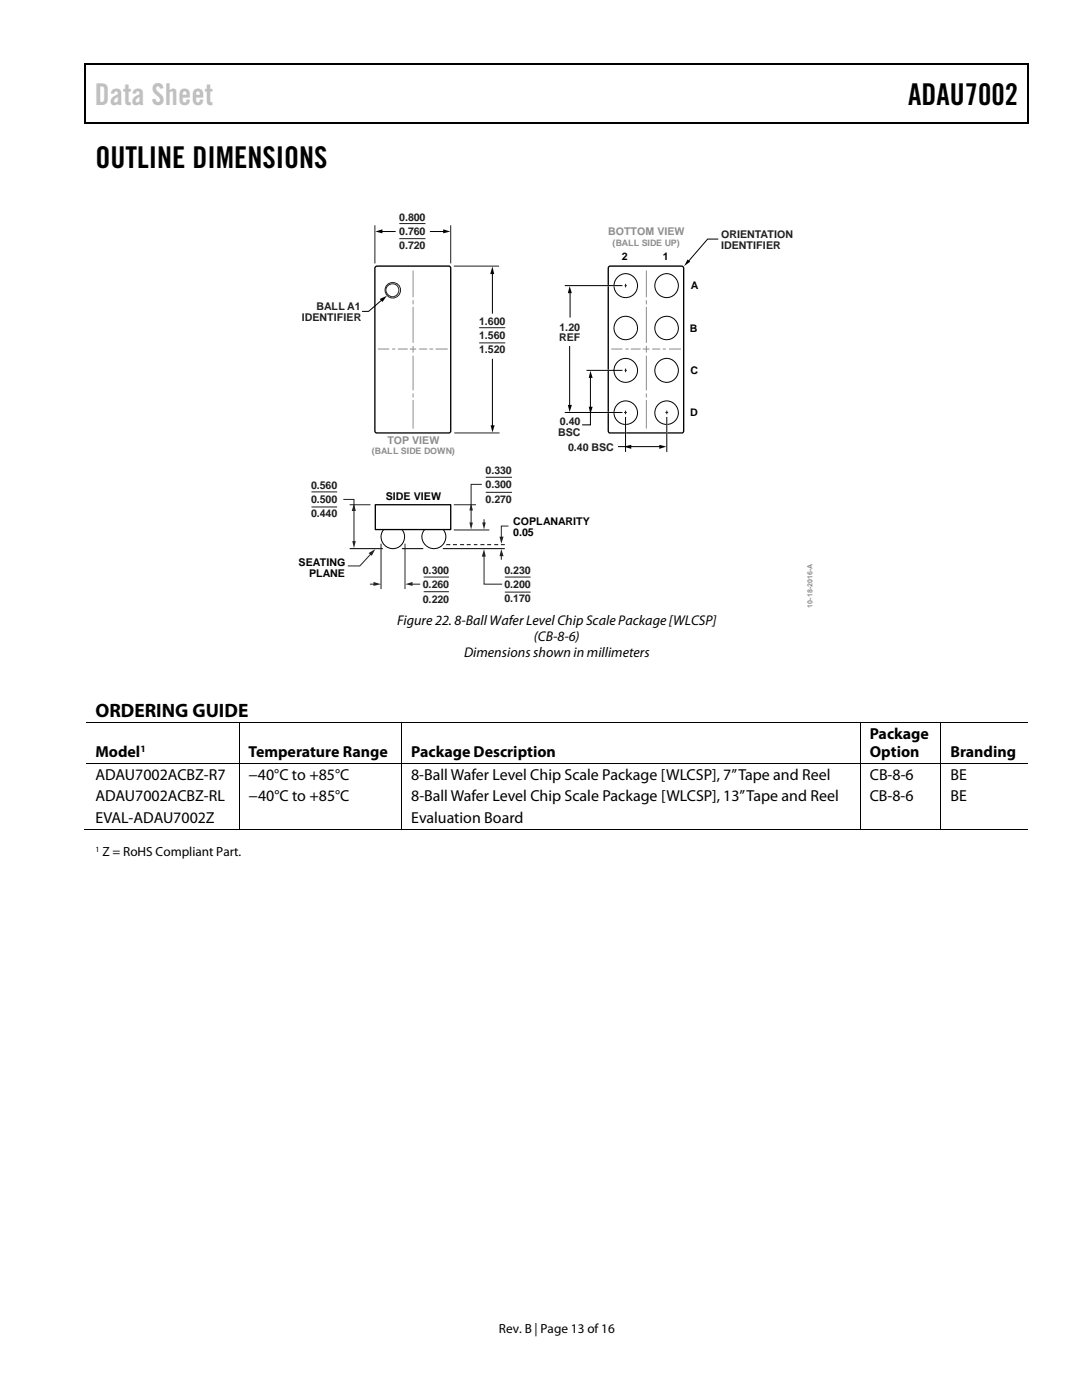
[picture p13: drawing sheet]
<svg xmlns="http://www.w3.org/2000/svg" width="216mm" height="279mm" viewBox="0 0 216 279" stroke-linecap="round" stroke-linejoin="round" font-family="sans-serif">
<defs><g id="words">
<text font-size="6" fill="#c0c0c0" x="18.9" y="21">Data Sheet</text>
<g font-size="6">
<text x="181.2" y="21">ADAU7002</text>
<text x="19" y="33.6">OUTLINE DIMENSIONS</text>
</g>
<text font-size="3.9" x="19" y="143.2">ORDERING GUIDE</text>
<g font-size="3.2">
<text x="173.5" y="147.5">Package</text>
<text x="19" y="151.1">Model</text>
<text x="19" y="155.6">ADAU7002ACBZ-R7</text>
<text x="49.6" y="155.6">−40°C to +85°C</text>
<text x="49.6" y="151.1">Temperature Range</text>
<text x="82" y="155.6">8-Ball Wafer Level Chip Scale Package [WLCSP], 7” Tape and Reel</text>
<text x="82.1" y="151.1">Package Description</text>
<text x="173.5" y="151.1">Option</text>
<text x="173.6" y="155.6">CB-8-6</text>
<text x="189.6" y="151.1">Branding</text>
<text x="189.6" y="155.6">BE</text>
<text x="19" y="159.9">ADAU7002ACBZ-RL</text>
<text x="49.6" y="159.9">−40°C to +85°C</text>
<text x="82.1" y="159.9">8-Ball Wafer Level Chip Scale Package [WLCSP], 13” Tape and Reel</text>
<text x="173.6" y="159.9">CB-8-6</text>
<text x="189.6" y="159.9">BE</text>
<text x="19" y="164.2">EVAL-ADAU7002Z</text>
<text x="82.1" y="164.2">Evaluation Board</text>
</g>
<g font-size="2.8">
<text x="79.2" y="124.8">Figure 22. 8-Ball Wafer Level Chip Scale Package [WLCSP]</text>
<text x="92.6" y="131.2">Dimensions shown in millimeters</text>
<text x="106.6" y="128">(CB-8-6)</text>
</g>
<g font-size="2.6">
<text x="20.4" y="170.9">Z = RoHS Compliant Part.</text>
<text x="99.5" y="266">Rev. B | Page 13 of 16</text>
</g>
<g font-size="2.1" fill="#221e1f">
<text x="79.7" y="44">0.800</text>
<text x="79.7" y="46.9">0.760</text>
<text x="143.9" y="47.5">ORIENTATION</text>
<text x="79.7" y="49.7">0.720</text>
<text x="143.9" y="49.6">IDENTIFIER</text>
<text x="60.2" y="64.1">IDENTIFIER</text>
<text x="63.2" y="62">BALL A1</text>
<text x="95.6" y="64.8">1.600</text>
<text x="111.6" y="66">1.20</text>
<text x="95.6" y="67.6">1.560</text>
<text x="95.6" y="70.5">1.520</text>
<text x="111.6" y="68.1">REF</text>
<text x="111.4" y="87">BSC</text>
<text x="111.7" y="84.9">0.40</text>
<text x="96.9" y="94.6">0.330</text>
<text x="113.3" y="90">0.40 BSC</text>
<text x="62.1" y="97.6">0.560</text>
<text x="62.1" y="100.4">0.500</text>
<text x="96.9" y="97.5">0.300</text>
<text x="96.9" y="100.3">0.270</text>
<text x="62.1" y="103.3">0.440</text>
<text x="84.4" y="114.6">0.300</text>
<text x="84.4" y="117.4">0.260</text>
<text x="100.7" y="114.6">0.230</text>
<text x="100.7" y="117.4">0.200</text>
<text x="84.4" y="120.2">0.220</text>
<text x="100.7" y="120.2">0.170</text>
</g>
<g font-size="2.1" fill="#8d8d8d">
<text x="121.3" y="46.9">BOTTOM VIEW</text>
<text x="77.3" y="88.6">TOP VIEW</text>
</g>
<g font-size="2.1">
<text x="124.1" y="51.9">2</text>
<text x="132.3" y="51.9">1</text>
<text x="137.9" y="57.7">A</text>
<text x="137.7" y="66.2">B</text>
<text x="137.8" y="74.7">C</text>
<text x="137.7" y="83.1">D</text>
<text x="77" y="99.9">SIDE VIEW</text>
<text x="102.4" y="104.8">COPLANARITY</text>
<text x="102.4" y="107">0.05</text>
<text x="59.6" y="113">SEATING</text>
<text x="61.7" y="115.1">PLANE</text>
</g>
<text font-size="1.9" x="28" y="150.1">1</text>
<g font-size="1.8" fill="#8d8d8d">
<text x="122.2" y="49.1">(BALL SIDE UP)</text>
<text x="74.2" y="90.7">(BALL SIDE DOWN)</text>
</g>
<text font-size="1.6" x="19" y="170">1</text>
<text font-size="1.4" fill="#8d8d8d" x="162.1" y="121.3" transform="rotate(-90 162.1 121.3)">10-18-2016-A</text>
</g></defs>
<path d="M16.9 12.7h.2v1h-.2zM205.1 12.7h.2v1h-.2zM205.1 12.7h.2v.3h-.2zM82.3 24.4h.2v.3h-.2zM205.1 24.4h.2v.3h-.2z" fill="#000"/>
<path d="M16.9 12.8h188.2M17 13.7v11M205.2 13.7v11M205.1 24.5h-188.2" fill="none" stroke="#000" stroke-width=".25"/>
<g fill="none" stroke="#000" stroke-width=".2">
<circle cx="78.4" cy="107.1" r="2.35"/>
<circle cx="86.6" cy="107.2" r="2.37"/>
</g>
<g fill="none" stroke="#221e1f" stroke-width=".2">
<path d="M74.8 45v7.6M79.7 44.6h5.2M79.7 47.6h5.2M89.9 45v7.6M95.6 65.4h5.2M95.6 68.4h5.2M62.1 98.2h5.2M96.9 95.2h5.3M96.9 98.3h5.3M62.1 101.2h5.2M84.5 115.2h5.1M84.5 118.1h5.1"/>
<path d="M100.7 115.2h5.2M100.7 118.2h5.2"/>
</g>
<path d="M85.8 46.2h2.9" fill="none" stroke="#020202" stroke-width=".2"/>
<path d="M88.4 45.8l1.5 .4-1.5 .4z" fill="#020202"/>
<path d="M76 46.2h3" fill="none" stroke="#020202" stroke-width=".2"/>
<path d="M74.9 46.2l1.4-.4v.8z" fill="#020202"/>
<path d="M90.6 53.1h9M90.7 86.4h9" fill="none" stroke="#221e1f" stroke-width=".2"/>
<path d="M98.3 54.4v8.2" fill="none" stroke="#020202" stroke-width=".2"/>
<path d="M98.3 53.2l.3 1.5h-.8z" fill="#020202"/>
<path d="M98.3 71.6v13.6" fill="none" stroke="#020202" stroke-width=".2"/>
<path d="M97.9 84.9h.8l-.4 1.4z" fill="#020202"/>
<path d="M113.7 58.3v5.1" fill="none" stroke="#020202" stroke-width=".2"/>
<path d="M113.7 57.1l.4 1.4h-.8z" fill="#020202"/>
<path d="M113.7 69v12.1" fill="none" stroke="#020202" stroke-width=".2"/>
<path d="M113.3 80.8h.8l-.4 1.4z" fill="#020202"/>
<path d="M75.2 60.7l-.7 .6" fill="none" stroke="#fff" stroke-width=".27"/>
<path d="M76.2 59.8l-2.6 2.3h-1.4M117.8 75.1v6.3M117.8 81.8v3h-1.7M123.3 89.1h2M125.7 89.1h6.1" fill="none" stroke="#000" stroke-width=".2"/>
<path d="M75.8 59.7l1.4-.7-.9 1.3zM117.8 74l.5 1.4h-.8zM117.5 81.2h.8l-.5 1.4zM124.5 89.1l1.5-.3v.8zM131.6 88.8l1.4 .3-1.4 .5z" fill="#000"/>
<path d="M74.9 53.3l.3-.2h14.4a.96 .96 0 0 1 .3 1.1v32l-.3 .2h-14.4a.8 .8 0 0 1-.4-1.1zM121.5 53.2l14.6-.1a.96 .96 0 0 1 .3 1.1v32l-.3 .2h-14.5a.95 .95 0 0 1-.2-1.1v-31.7z" fill="none" stroke="#000" stroke-width=".27"/>
<g fill="none" stroke="#8d8d8d" stroke-width=".2">
<path d="M82.4 54.1v5.1M129 54.1v5.1M75.5 69.7h2.1M78.3 69.7h.5M79.5 69.7h1.8M81.9 69.7h1.1M82.4 60v.6M82.4 61.3v7M82.4 69.1v1.2M82.4 71.1v6.7M82.4 78.6v.6M82.4 79.9v5.5"/>
<path d="M83.7 69.7h1.5M85.8 69.7h.5M87 69.7h2.2M122.1 69.7h2M124.9 69.7h.4M126 69.7h1.7M128.4 69.7h1.1M129 60v.6M129 61.3v7M129 69.1v1.2M129 71.1v6.7M129 78.6v.6"/>
<path d="M129 79.9v5.5M130.2 69.7h1.4M132.3 69.7h.5M133.6 69.7h2.2"/>
</g>
<path d="M74.9 100.7h15v5h-15z" fill="#fff" stroke="#000" stroke-width=".27"/>
<g fill="none" stroke="#221e1f" stroke-width=".2">
<path d="M124.7 73.9h.3M124.8 73.6v.7M90.6 105.8h7M90.6 100.7h4.4"/>
<circle cx="78.3" cy="57.9" r="1.28"/>
<circle cx="78.4" cy="57.9" r="1.55"/>
</g>
<path d="M117 73.9h7.2M80.2 109.5h4.3M88.3 109.5h12.4" fill="none" stroke="#000" stroke-width=".2"/>
<path d="M118.1 73.9h6.4" fill="none" stroke="#fff" stroke-width=".27"/>
<path d="M96.6 103.7v.8" fill="none" stroke="#231f20" stroke-width=".2"/>
<path d="M96.2 104.3h.7l-.3 1.4z" fill="#231f20"/>
<path d="M96.6 110.8v5.8h3.6" fill="none" stroke="#231f20" stroke-width=".2"/>
<path d="M96.6 109.6l.3 1.5h-.8z" fill="#231f20"/>
<path d="M69.8 109.5h6.6" fill="none" stroke="#000" stroke-width=".2"/>
<path d="M68.5 99.7h2.1v2.1M69.8 100.7h4.1M70.6 101.7v6.6" fill="none" stroke="#231f20" stroke-width=".2"/>
<g fill="#231f20">
<path d="M70.6 100.5l.4 1.5h-.8z"/>
<path d="M70.3 108h.7l-.4 1.4z"/>
</g>
<path d="M96.1 96.7h-2.1v5M94 101.6v2.9" fill="none" stroke="#231f20" stroke-width=".2"/>
<g fill="#231f20">
<path d="M94 100.5l.4 1.4h-.7z"/>
<path d="M93.7 104.3h.7l-.4 1.4z"/>
</g>
<path d="M73.9 116.6h.9M76 108.6v8.9M80.8 108.6v8.9" fill="none" stroke="#231f20" stroke-width=".2"/>
<path d="M74.5 116.1l1.5 .5-1.5 .3z" fill="#231f20"/>
<path d="M82.1 116.6h1.6" fill="none" stroke="#231f20" stroke-width=".2"/>
<path d="M80.9 116.6l1.4-.5v.8z" fill="#231f20"/>
<path d="M74.1 110.5l-2.3 2.4h-2.4" fill="none" stroke="#231f20" stroke-width=".2"/>
<path d="M73.6 110.4l1.3-.8-.7 1.3z" fill="#231f20"/>
<g fill="none" stroke="#000" stroke-width=".2">
<path d="M112.7 57h11.5M143.3 47.7h-2.1l-3.9 4.5M112.7 82.3h11.5M124.8 83.2v7M133.1 83.2v7"/>
<circle cx="124.9" cy="57" r="2.36"/>
<circle cx="133" cy="57" r="2.37"/>
<circle cx="124.9" cy="65.5" r="2.34"/>
<circle cx="124.9" cy="73.9" r="2.36"/>
<circle cx="133" cy="65.5" r="2.34"/>
<circle cx="133" cy="73.9" r="2.37"/>
<circle cx="124.9" cy="82.4" r="2.34"/>
<circle cx="133" cy="82.4" r="2.35"/>
</g>
<g fill="#000">
<path d="M137.2 51.8l.5 .4-1.2 .9z"/>
<path d="M99.9 108.6h.8v.2h-.8zM98.6 108.6h.8v.2h-.8zM97.2 108.6h.8v.2h-.8zM95.9 108.6h.8v.2h-.8zM94.6 108.6h.7v.2h-.7zM93.1 108.6h.8v.2h-.8zM91.8 108.6h.8v.2h-.8zM90.4 108.6h.8v.2h-.8zM89 108.6h.9v.2h-.9z"/>
</g>
<path d="M118.1 57h6.4M121 82.3h2.5M124.8 82.9v5M133.1 82.9v3.7" fill="none" stroke="#fff" stroke-width=".27"/>
<path d="M124.7 57h.3M124.8 56.6v.8M124.6 82.3h.4M124.8 82v.7M132.9 82.3h.3M133.1 82v.7" fill="none" stroke="#221e1f" stroke-width=".2"/>
<path d="M100 110.7v.9" fill="none" stroke="#231f20" stroke-width=".2"/>
<path d="M100 109.6l.5 1.4h-.8z" fill="#231f20"/>
<path d="M101.5 105h-1.5v2.4" fill="none" stroke="#231f20" stroke-width=".2"/>
<path d="M99.7 107.1h.8l-.5 1.4z" fill="#231f20"/>
<g fill="none" stroke="#000" stroke-width=".2">
<path d="M17.1 144.2h188M17.1 152.4h188M47.7 144.3v8M47.7 152.5v13M80.2 144.3v8M80.2 152.5v13M171.6 144.3v8M171.6 152.5v13M187.7 144.3v8M187.7 152.5v13M16.9 165.5h30.7M47.8 165.5h32.3"/>
<path d="M80.2 165.5h91.4M171.7 165.5h15.9M187.8 165.5h17.3"/>
</g>
<use href="#words"/>
</svg>
